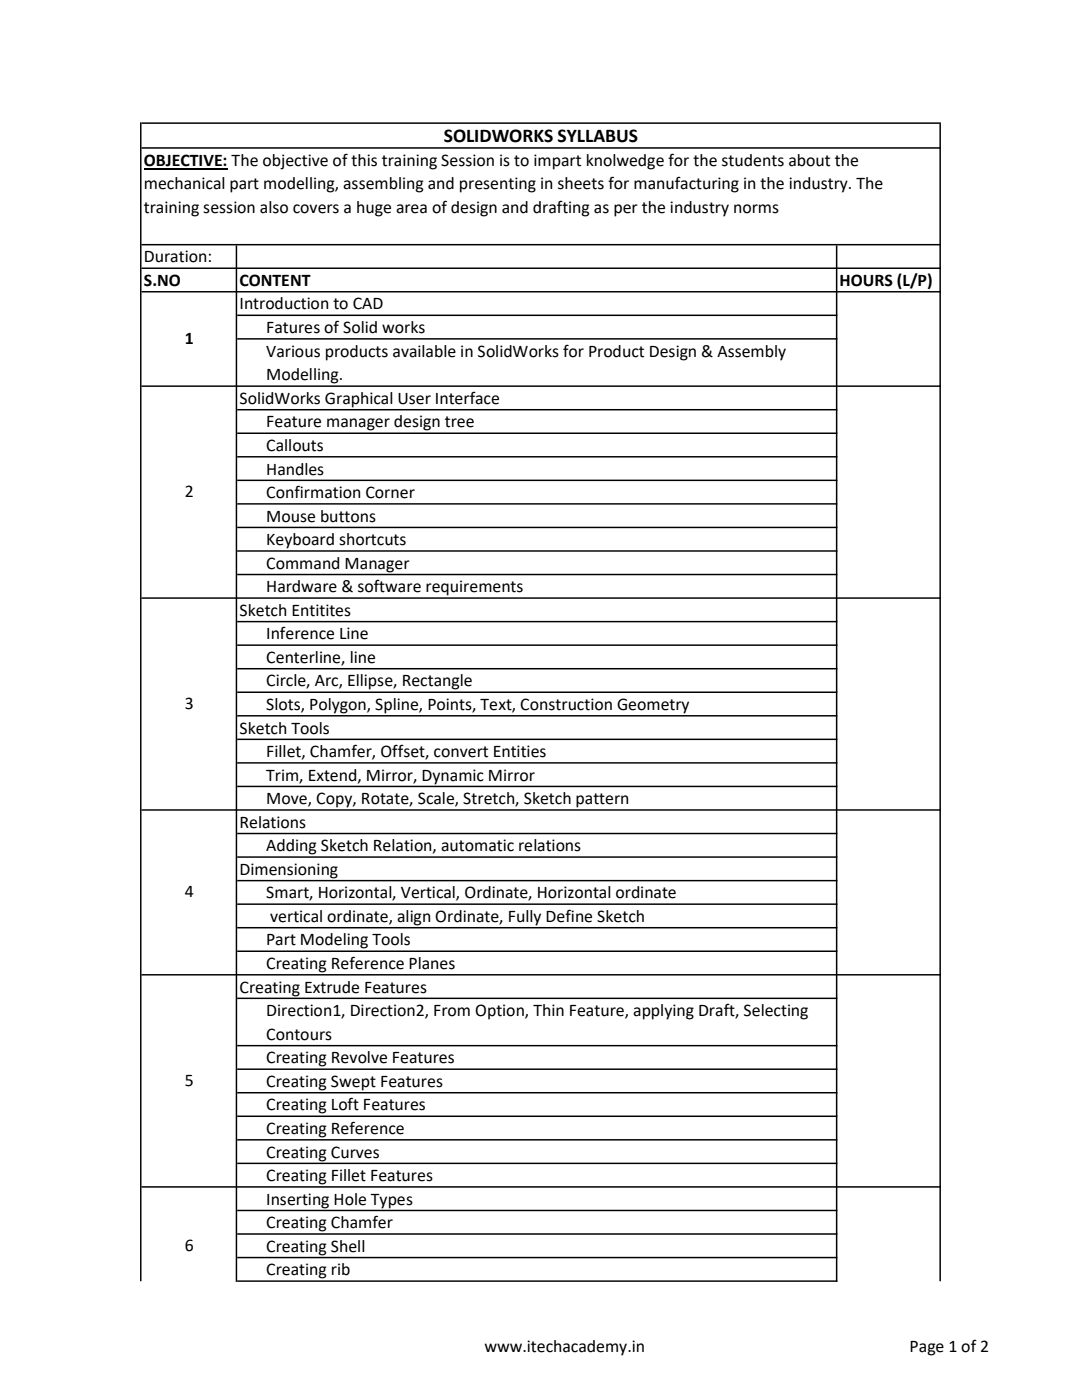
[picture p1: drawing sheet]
<svg xmlns="http://www.w3.org/2000/svg" width="216mm" height="279mm" viewBox="0 0 216 279" stroke-linecap="round" stroke-linejoin="round" font-family="sans-serif">
<defs><g id="words">
<text font-size="3.9" x="88.6" y="28.3">SOLIDWORKS SYLLABUS</text>
<g font-size="3.5">
<text x="28.7" y="33.1">OBJECTIVE: The objective of this training Session is to impart knolwedge for the students about the</text>
<text x="28.7" y="37.8">mechanical part modelling, assembling and presenting in sheets for manufacturing in the industry. The</text>
<text x="28.7" y="42.5">training session also covers a huge area of design and drafting as per the industry norms</text>
<text x="28.7" y="52.4">Duration:</text>
<text x="28.7" y="57.1">S.NO</text>
<text x="47.8" y="57.1">CONTENT</text>
<text x="167.5" y="57.1">HOURS (L/P)</text>
<text x="47.8" y="61.8">Introduction to CAD</text>
<text x="36.9" y="68.7">1</text>
<text x="53.1" y="66.5">Fatures of Solid works</text>
<text x="53.1" y="71.2">Various products available in SolidWorks for Product Design &amp; Assembly</text>
<text x="53.1" y="75.9">Modelling.</text>
<text x="47.8" y="80.6">SolidWorks Graphical User Interface</text>
<text x="53.1" y="85.3">Feature manager design tree</text>
<text x="53.1" y="90">Callouts</text>
<text x="53.1" y="94.7">Handles</text>
<text x="36.9" y="99.2">2</text>
<text x="53.1" y="99.4">Confirmation Corner</text>
<text x="53.1" y="104.1">Mouse buttons</text>
<text x="53.1" y="108.8">Keyboard shortcuts</text>
<text x="53.1" y="113.5">Command Manager</text>
<text x="53.1" y="118.2">Hardware &amp; software requirements</text>
<text x="47.8" y="122.9">Sketch Entitites</text>
<text x="53.1" y="127.6">Inference Line</text>
<text x="53.1" y="132.3">Centerline, line</text>
<text x="53.1" y="137">Circle, Arc, Ellipse, Rectangle</text>
<text x="36.9" y="141.5">3</text>
<text x="53.1" y="141.7">Slots, Polygon, Spline, Points, Text, Construction Geometry</text>
<text x="47.8" y="146.4">Sketch Tools</text>
<text x="53.1" y="151.1">Fillet, Chamfer, Offset, convert Entities</text>
<text x="53.1" y="155.8">Trim, Extend, Mirror, Dynamic Mirror</text>
<text x="53.1" y="160.5">Move, Copy, Rotate, Scale, Stretch, Sketch pattern</text>
<text x="47.8" y="165.2">Relations</text>
<text x="53.1" y="169.9">Adding Sketch Relation, automatic relations</text>
<text x="36.9" y="179.1">4</text>
<text x="47.8" y="174.6">Dimensioning</text>
<text x="53.1" y="179.3">Smart, Horizontal, Vertical, Ordinate, Horizontal ordinate</text>
<text x="53.9" y="184">vertical ordinate, align Ordinate, Fully Define Sketch</text>
<text x="53.1" y="188.7">Part Modeling Tools</text>
<text x="53.1" y="193.4">Creating Reference Planes</text>
<text x="47.8" y="198.1">Creating Extrude Features</text>
<text x="53.1" y="202.8">Direction1, Direction2, From Option, Thin Feature, applying Draft, Selecting</text>
<text x="53.1" y="207.5">Contours</text>
<text x="53.1" y="212.2">Creating Revolve Features</text>
<text x="36.9" y="216.7">5</text>
<text x="53.1" y="216.9">Creating Swept Features</text>
<text x="53.1" y="221.6">Creating Loft Features</text>
<text x="53.1" y="226.3">Creating Reference</text>
<text x="53.1" y="231">Creating Curves</text>
<text x="53.1" y="235.7">Creating Fillet Features</text>
<text x="53.1" y="240.4">Inserting Hole Types</text>
<text x="53.1" y="245.1">Creating Chamfer</text>
<text x="36.9" y="249.6">6</text>
<text x="53.1" y="249.8">Creating Shell</text>
<text x="53.1" y="254.5">Creating rib</text>
<text x="96.6" y="269.8">www.itechacademy.in</text>
<text x="181.5" y="269.8">Page 1 of 2</text>
</g>
</g></defs>
<path d="M28.7 33.6h16.7" fill="none" stroke="#000" stroke-width=".21"/>
<g fill="#000">
<path d="M27.9 24.4h.3v231.3h-.3zM187.5 24.7h.2v231h-.2zM47 49h.3v206.8h-.3zM166.8 49h.3v206.8h-.3z" fill-rule="evenodd"/>
<path d="M28.2 24.4h159.5v.3h-159.5zM28.2 29.4h159.5v.3h-159.5zM28.2 48.7h159.5v.3h-159.5zM28.2 53.4h159.5v.3h-159.5zM28.2 58.1h159.5v.3h-159.5zM47.3 62.8h119.8v.3h-119.8zM47.3 67.5h119.8v.3h-119.8zM28.2 76.9h159.5v.3h-159.5zM47.3 81.6h119.8v.3h-119.8zM47.3 86.3h119.8v.3h-119.8zM47.3 91h119.8v.3h-119.8zM47.3 95.7h119.8v.3h-119.8zM47.3 100.4h119.8v.3h-119.8zM47.3 105.1h119.8v.3h-119.8zM47.3 109.8h119.8v.3h-119.8zM47.3 114.5h119.8v.3h-119.8zM28.2 119.2h159.5v.3h-159.5zM47.3 123.9h119.8v.3h-119.8zM47.3 128.6h119.8v.3h-119.8zM47.3 133.3h119.8v.3h-119.8zM47.3 138h119.8v.3h-119.8zM47.3 142.7h119.8v.3h-119.8zM47.3 147.4h119.8v.3h-119.8zM47.3 152.1h119.8v.3h-119.8zM47.3 156.8h119.8v.3h-119.8zM28.2 161.5h159.5v.3h-159.5zM47.3 166.2h119.8v.3h-119.8zM47.3 170.9h119.8v.3h-119.8zM47.3 175.6h119.8v.3h-119.8zM47.3 180.3h119.8v.3h-119.8zM47.3 185h119.8v.3h-119.8zM47.3 189.7h119.8v.3h-119.8zM28.2 194.4h159.5v.3h-159.5zM47.3 199.1h119.8v.3h-119.8zM47.3 208.5h119.8v.3h-119.8zM47.3 213.2h119.8v.3h-119.8zM47.3 217.9h119.8v.3h-119.8zM47.3 222.6h119.8v.3h-119.8zM47.3 227.3h119.8v.3h-119.8zM47.3 232h119.8v.3h-119.8zM28.2 236.7h159.5v.3h-159.5zM47.3 241.4h119.8v.3h-119.8zM47.3 246.1h119.8v.3h-119.8zM47.3 250.8h119.8v.3h-119.8zM47.3 255.5h119.8v.3h-119.8z" fill-rule="evenodd"/>
</g>
<use href="#words"/>
</svg>
